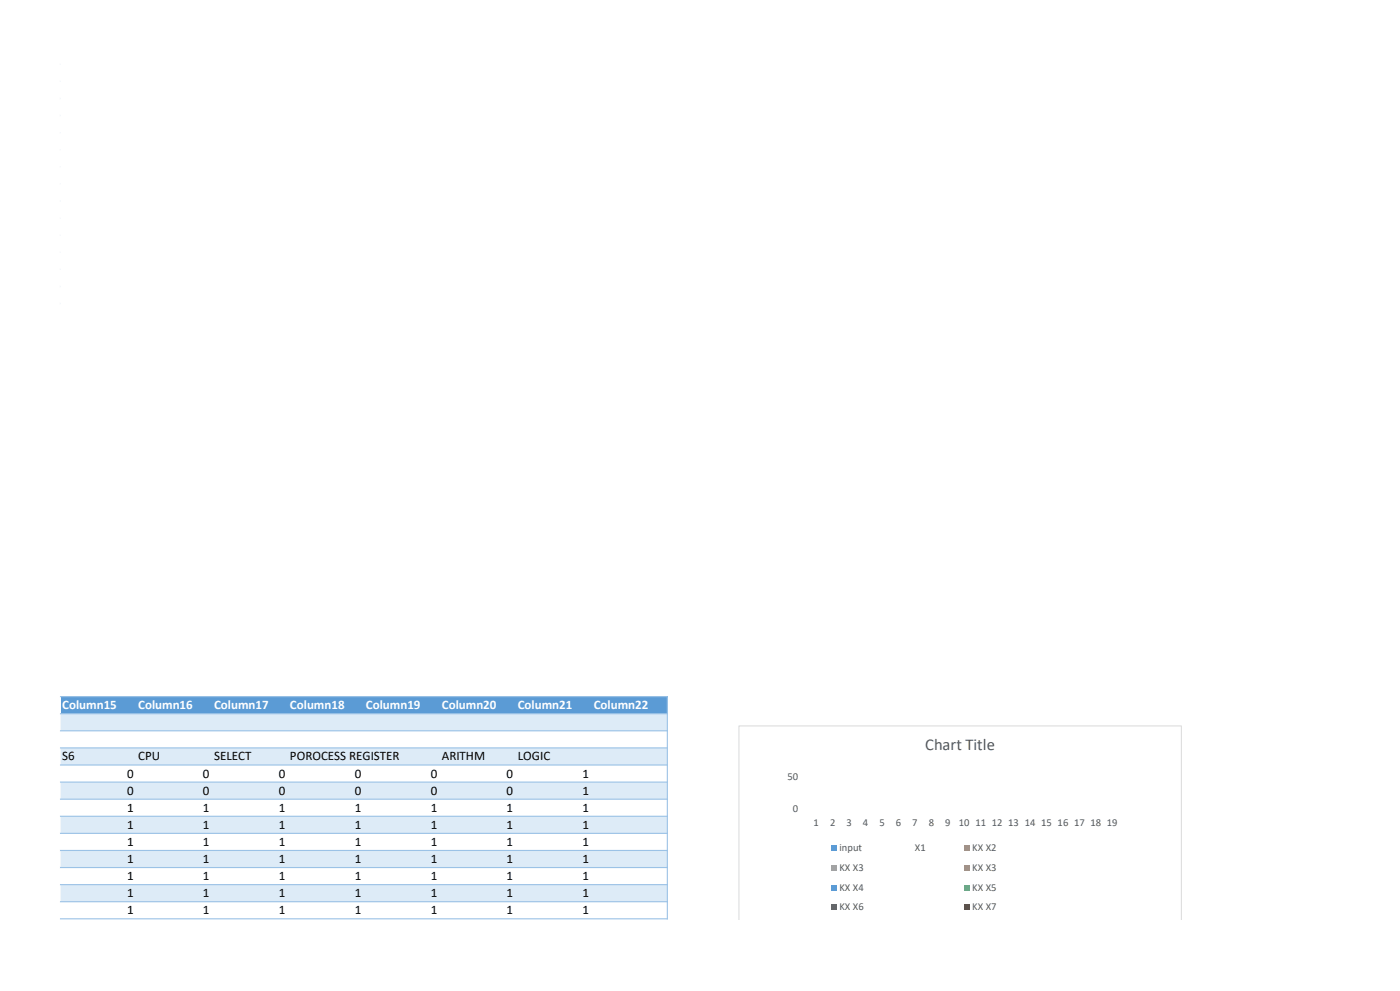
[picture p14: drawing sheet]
<svg xmlns="http://www.w3.org/2000/svg" width="420mm" height="297mm" viewBox="0 0 420 297" stroke-linecap="round" stroke-linejoin="round" font-family="sans-serif">
<defs><g id="words">
<text font-size="5" fill="#595959" x="277.6" y="224.9">Chart Title</text>
<g font-size="3.9" fill="#fff">
<text x="18.7" y="212.6">Column15</text>
<text x="41.4" y="212.6">Column16</text>
<text x="64.2" y="212.6">Column17</text>
<text x="87" y="212.6">Column18</text>
<text x="109.8" y="212.6">Column19</text>
<text x="132.5" y="212.6">Column20</text>
<text x="155.3" y="212.6">Column21</text>
<text x="178.1" y="212.6">Column22</text>
</g>
<g font-size="3.9">
<text x="18.7" y="227.9">S6</text>
<text x="41.4" y="227.9">CPU</text>
<text x="64.2" y="227.9">SELECT</text>
<text x="87" y="227.9">POROCESS REGISTER</text>
<text x="132.5" y="227.9">ARITHM</text>
<text x="155.3" y="227.9">LOGIC</text>
<text x="38.1" y="233">0</text>
<text x="60.9" y="233">0</text>
<text x="83.7" y="233">0</text>
<text x="106.4" y="233">0</text>
<text x="129.2" y="233">0</text>
<text x="152" y="233">0</text>
<text x="174.8" y="233">1</text>
<text x="38.1" y="238.2">0</text>
<text x="60.9" y="238.2">0</text>
<text x="83.7" y="238.2">0</text>
<text x="106.4" y="238.2">0</text>
<text x="129.2" y="238.2">0</text>
<text x="152" y="238.2">0</text>
<text x="174.8" y="238.2">1</text>
<text x="38.1" y="243.3">1</text>
<text x="60.9" y="243.3">1</text>
<text x="83.7" y="243.3">1</text>
<text x="106.4" y="243.3">1</text>
<text x="129.2" y="243.3">1</text>
<text x="152" y="243.3">1</text>
<text x="174.8" y="243.3">1</text>
<text x="38.1" y="248.4">1</text>
<text x="60.9" y="248.4">1</text>
<text x="83.7" y="248.4">1</text>
<text x="106.4" y="248.4">1</text>
<text x="129.2" y="248.4">1</text>
<text x="152" y="248.4">1</text>
<text x="174.8" y="248.4">1</text>
<text x="38.1" y="253.5">1</text>
<text x="60.9" y="253.5">1</text>
<text x="83.7" y="253.5">1</text>
<text x="106.4" y="253.5">1</text>
<text x="129.2" y="253.5">1</text>
<text x="152" y="253.5">1</text>
<text x="174.8" y="253.5">1</text>
<text x="38.1" y="258.7">1</text>
<text x="38.1" y="263.8">1</text>
<text x="60.9" y="258.7">1</text>
<text x="60.9" y="263.8">1</text>
<text x="83.7" y="258.7">1</text>
<text x="83.7" y="263.8">1</text>
<text x="106.4" y="258.7">1</text>
<text x="106.4" y="263.8">1</text>
<text x="129.2" y="258.7">1</text>
<text x="129.2" y="263.8">1</text>
<text x="152" y="258.7">1</text>
<text x="152" y="263.8">1</text>
<text x="174.8" y="258.7">1</text>
<text x="174.8" y="263.8">1</text>
<text x="38.1" y="268.9">1</text>
<text x="60.9" y="268.9">1</text>
<text x="83.7" y="268.9">1</text>
<text x="106.4" y="268.9">1</text>
<text x="129.2" y="268.9">1</text>
<text x="152" y="268.9">1</text>
<text x="174.8" y="268.9">1</text>
<text x="38.1" y="274">1</text>
<text x="60.9" y="274">1</text>
<text x="83.7" y="274">1</text>
<text x="106.4" y="274">1</text>
<text x="129.2" y="274">1</text>
<text x="152" y="274">1</text>
<text x="174.8" y="274">1</text>
</g>
<g font-size="3.2" fill="#595959">
<text x="236.3" y="233.9">50</text>
<text x="237.9" y="243.5">0</text>
<text x="244.1" y="247.4">1</text>
<text x="249" y="247.4">2</text>
<text x="254" y="247.4">3</text>
<text x="258.9" y="247.4">4</text>
<text x="263.8" y="247.4">5</text>
<text x="268.7" y="247.4">6</text>
<text x="273.7" y="247.4">7</text>
<text x="278.6" y="247.4">8</text>
<text x="283.6" y="247.4">9</text>
<text x="287.7" y="247.4">10 11 12 13 14 15 16 17 18 19</text>
<text x="251.8" y="255">input</text>
<text x="274.4" y="255">X1</text>
<text x="291.7" y="255">KX X2</text>
<text x="251.8" y="261">KX X3</text>
<text x="291.7" y="261">KX X3</text>
<text x="251.8" y="267">KX X4</text>
<text x="291.7" y="267">KX X5</text>
<text x="251.8" y="272.9">KX X6</text>
<text x="291.7" y="272.9">KX X7</text>
</g>
</g></defs>
<path d="M18.2 208.8h182v5.2h-182z" fill="#5b9bd5"/>
<path d="M18.2 213.9h182v5.2h-182zM18.2 224.2h182v5.1h-182zM18.2 234.4h182v5.2h-182zM18.2 244.6h182v5.2h-182zM18.2 254.9h182v5.2h-182zM18.2 265.1h182v5.2h-182z" fill-rule="evenodd" fill="#ddebf7"/>
<g fill="#9bc2e6">
<path d="M200 209h.4v66.5h-.4zM18 19.1v.3zM18 24.2v.4zM18 29.3v.4zM18 34.5v.3zM18 39.6v.3zM18 44.7v.3zM18 49.8v.4zM18 54.9v.4zM18 60.1v.3zM18 65.2v.3zM18 70.3v.4zM18 75.4v.4zM18 80.6v.3zM18 85.7v.3zM18 90.8v.3z" fill-rule="evenodd"/>
<path d="M18 208.6h182.4v.4h-182.4zM18 213.7h182.4v.4h-182.4zM18 218.9h182.4v.3h-182.4zM18 224h182.4v.3h-182.4zM18 229.1h182.4v.3h-182.4zM18 234.2h182.4v.4h-182.4zM18 239.4h182.4v.3h-182.4zM18 244.5h182.4v.3h-182.4zM18 249.6h182.4v.3h-182.4zM18 254.7h182.4v.4h-182.4zM18 259.8h182.4v.4h-182.4zM18 265h182.4v.3h-182.4zM18 270.1h182.4v.3h-182.4zM18 275.2h182.4v.3h-182.4z" fill-rule="evenodd"/>
</g>
<path d="M221.7 217.6h132.7v57.9h-132.7z" fill="#fff"/>
<path d="M249.3 253.2h1.8v1.8h-1.8z" fill="#5b9bd5"/>
<path d="M289.2 253.2h1.7v1.8h-1.7z" fill="#ed7d31"/>
<path d="M249.3 259.2h1.8v1.7h-1.8z" fill="#a5a5a5"/>
<path d="M289.2 259.2h1.7v1.7h-1.7z" fill="#ffc000"/>
<path d="M249.3 265.2h1.8v1.7h-1.8z" fill="#4472c4"/>
<path d="M289.2 265.2h1.7v1.7h-1.7z" fill="#70ad47"/>
<path d="M249.3 271.1h1.8v1.7h-1.8z" fill="#255e91"/>
<path d="M289.2 271.1h1.7v1.7h-1.7z" fill="#9e480e"/>
<path d="M221.6 217.5h132.9v58.1h-133zM221.7 217.7l.1-.1v58h-.1h132.7l-.2-58 .2 .1z" fill="#d9d9d9"/>
<use href="#words"/>
</svg>
